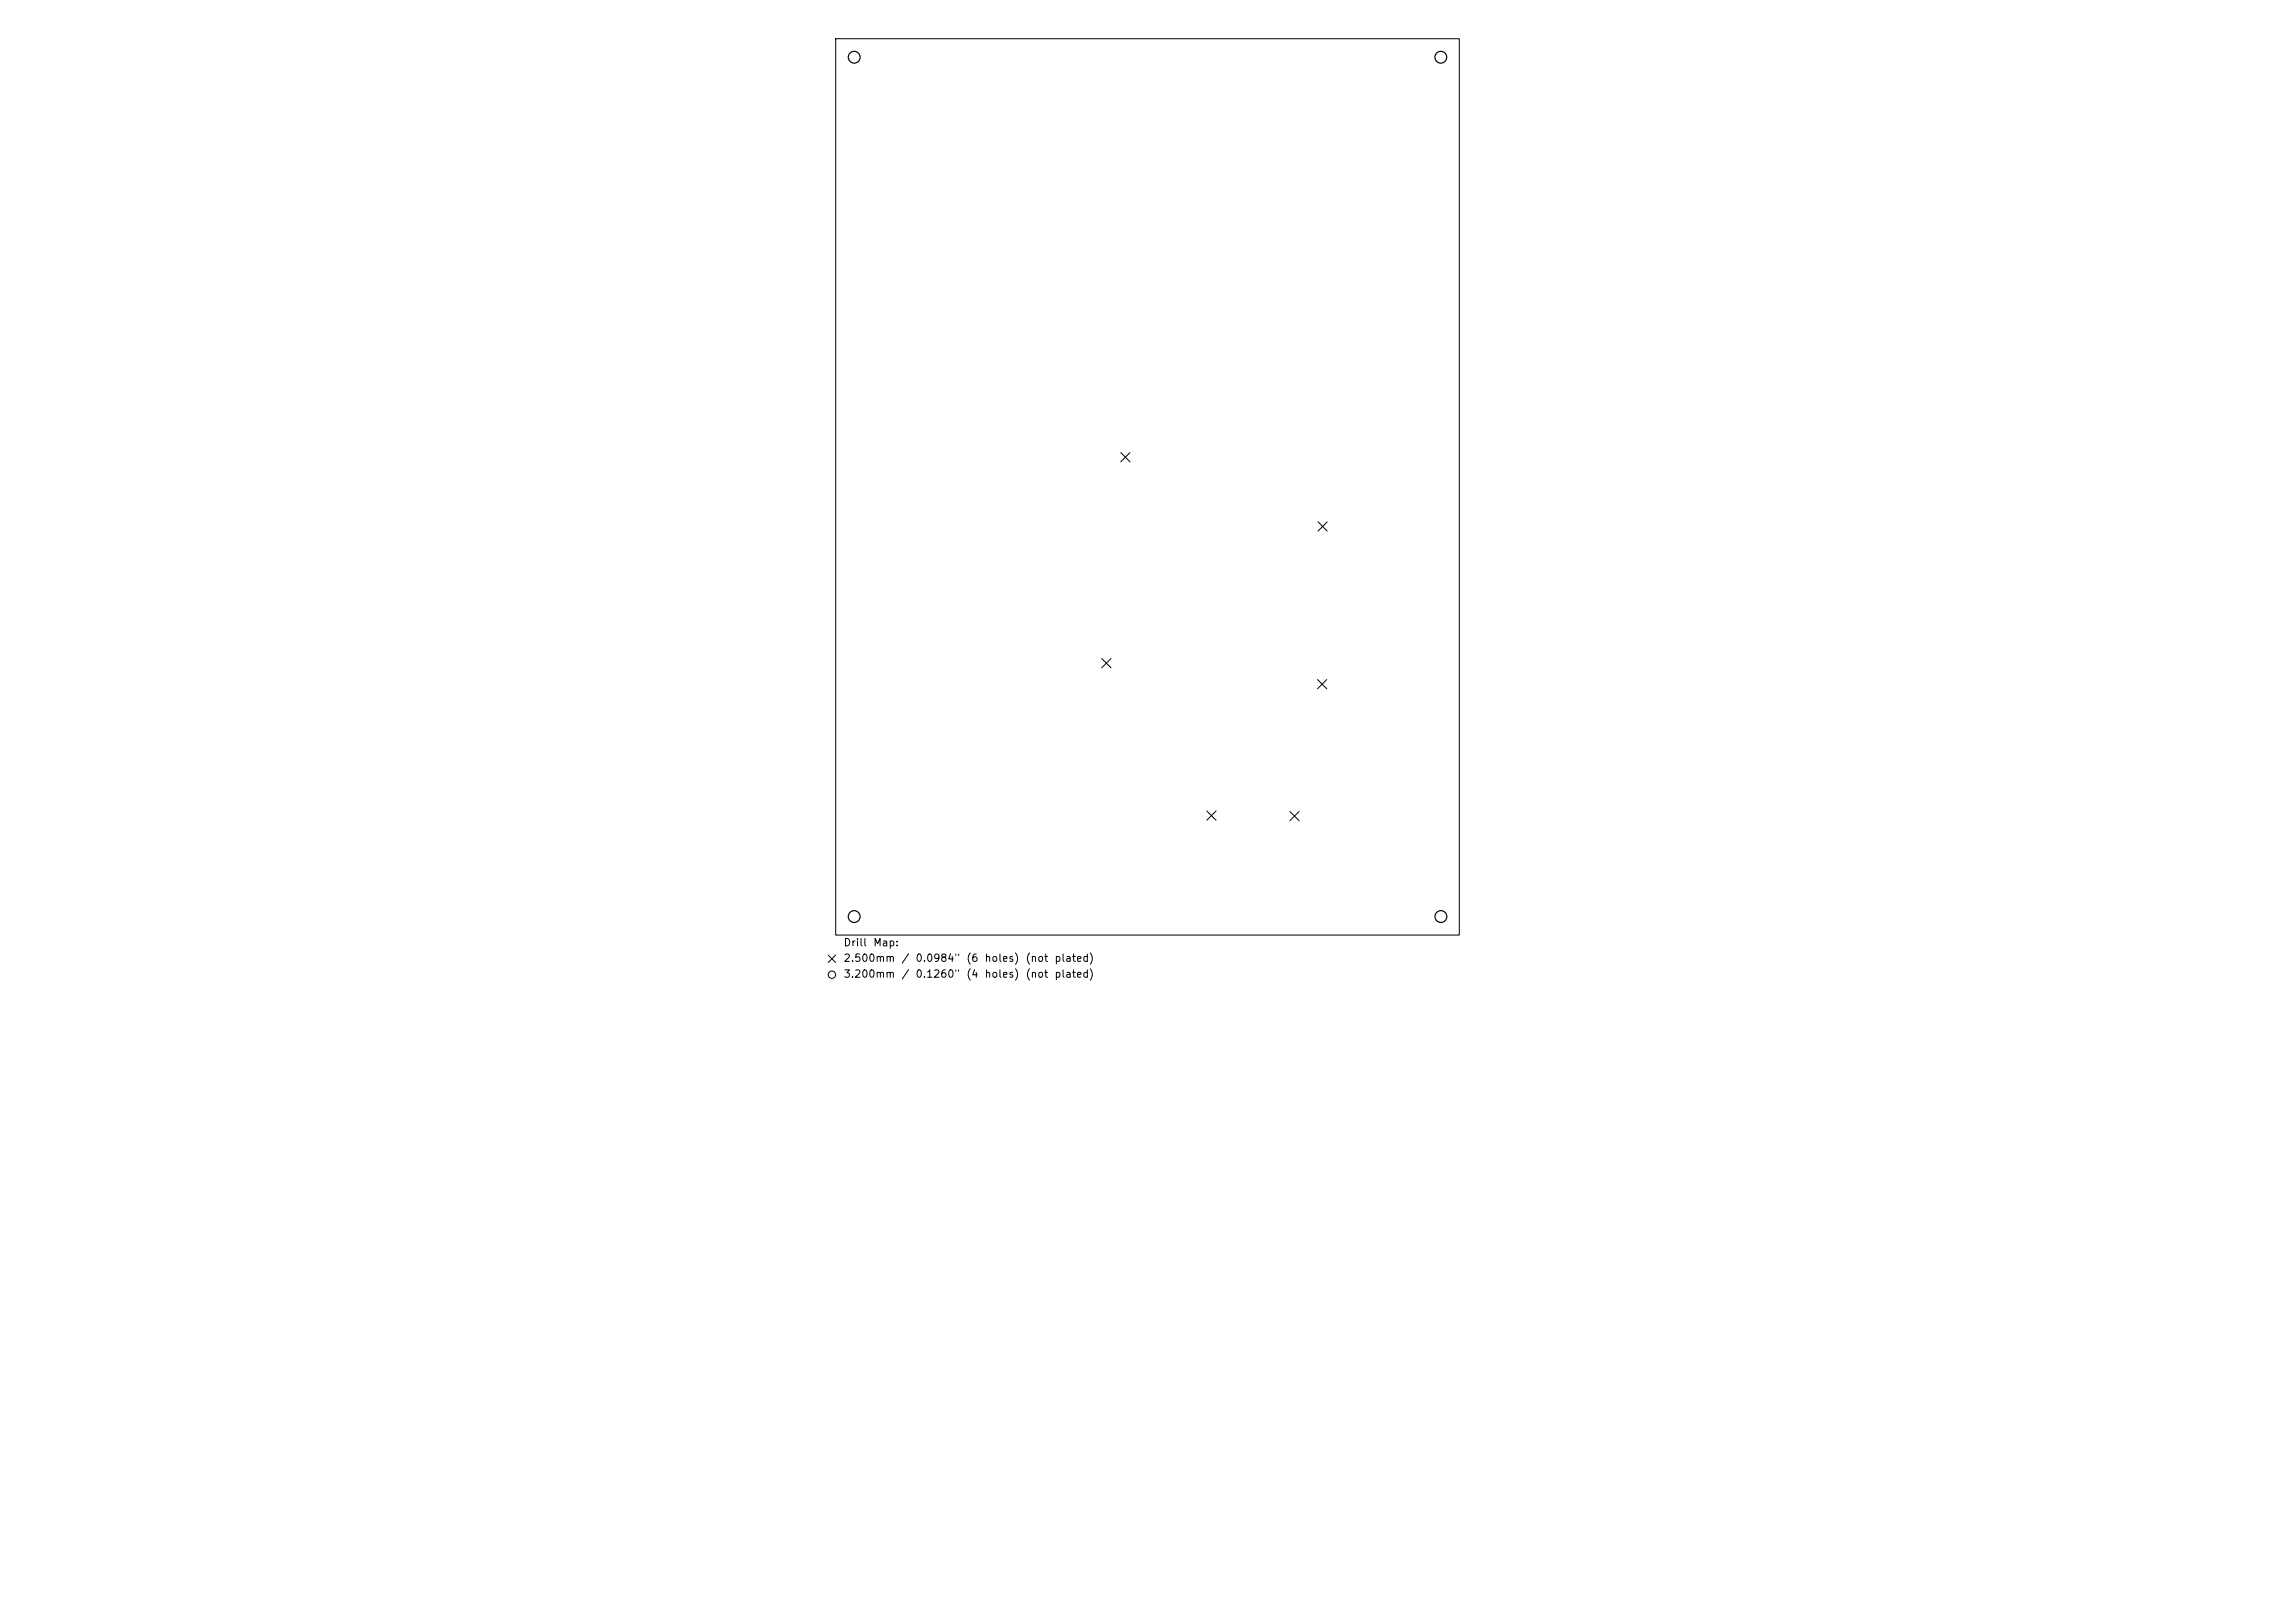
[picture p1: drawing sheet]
<svg xmlns="http://www.w3.org/2000/svg" width="297mm" height="210mm" viewBox="0 0 297 210" stroke-linecap="round" stroke-linejoin="round" font-family="sans-serif">
<defs><g id="words">
<g font-size="1">
<text x="109.1" y="122.7">Drill</text>
<text x="109.1" y="124.7">2.500mm</text>
<text x="112.9" y="122.7">Map:</text>
<text x="116.6" y="124.7">/</text>
<text x="118.4" y="124.7">0.0984&quot;</text>
<text x="125" y="124.7">(6</text>
<text x="127.3" y="124.7">holes)</text>
<text x="132.6" y="124.7">(not</text>
<text x="136.4" y="124.7">plated)</text>
<text x="109.1" y="126.7">3.200mm</text>
<text x="116.6" y="126.7">/</text>
<text x="118.4" y="126.7">0.1260&quot;</text>
<text x="125" y="126.7">(4</text>
<text x="127.3" y="126.7">holes)</text>
<text x="132.6" y="126.7">(not</text>
<text x="136.4" y="126.7">plated)</text>
</g>
</g></defs>
<g fill="none" stroke="#000" stroke-width=".13">
<path d="M108.1 5h80.8v116h-80.8zM145 58.6l1.2 1.2M146.2 58.6l-1.2 1.2M170.6 67.5l1.2 1.2M171.8 67.5l-1.2 1.2M142.6 85.2l1.2 1.2M143.8 85.2l-1.2 1.2M170.5 87.9l1.2 1.2M171.7 87.9l-1.2 1.2M156.2 104.9l1.2 1.2M157.4 104.9l-1.2 1.2M166.9 105l1.2 1.2"/>
<path d="M168.1 105l-1.2 1.2M107.2 123.6l.9 .9M108.1 123.6l-.9 .9"/>
<circle cx="107.7" cy="126.1" r=".48"/>
</g>
<g fill="none" stroke="#000" stroke-width=".15">
<circle cx="110.5" cy="7.4" r=".77"/>
<circle cx="186.5" cy="7.4" r=".77"/>
<circle cx="110.5" cy="118.6" r=".77"/>
<circle cx="186.5" cy="118.6" r=".77"/>
</g>
<use href="#words"/>
</svg>
